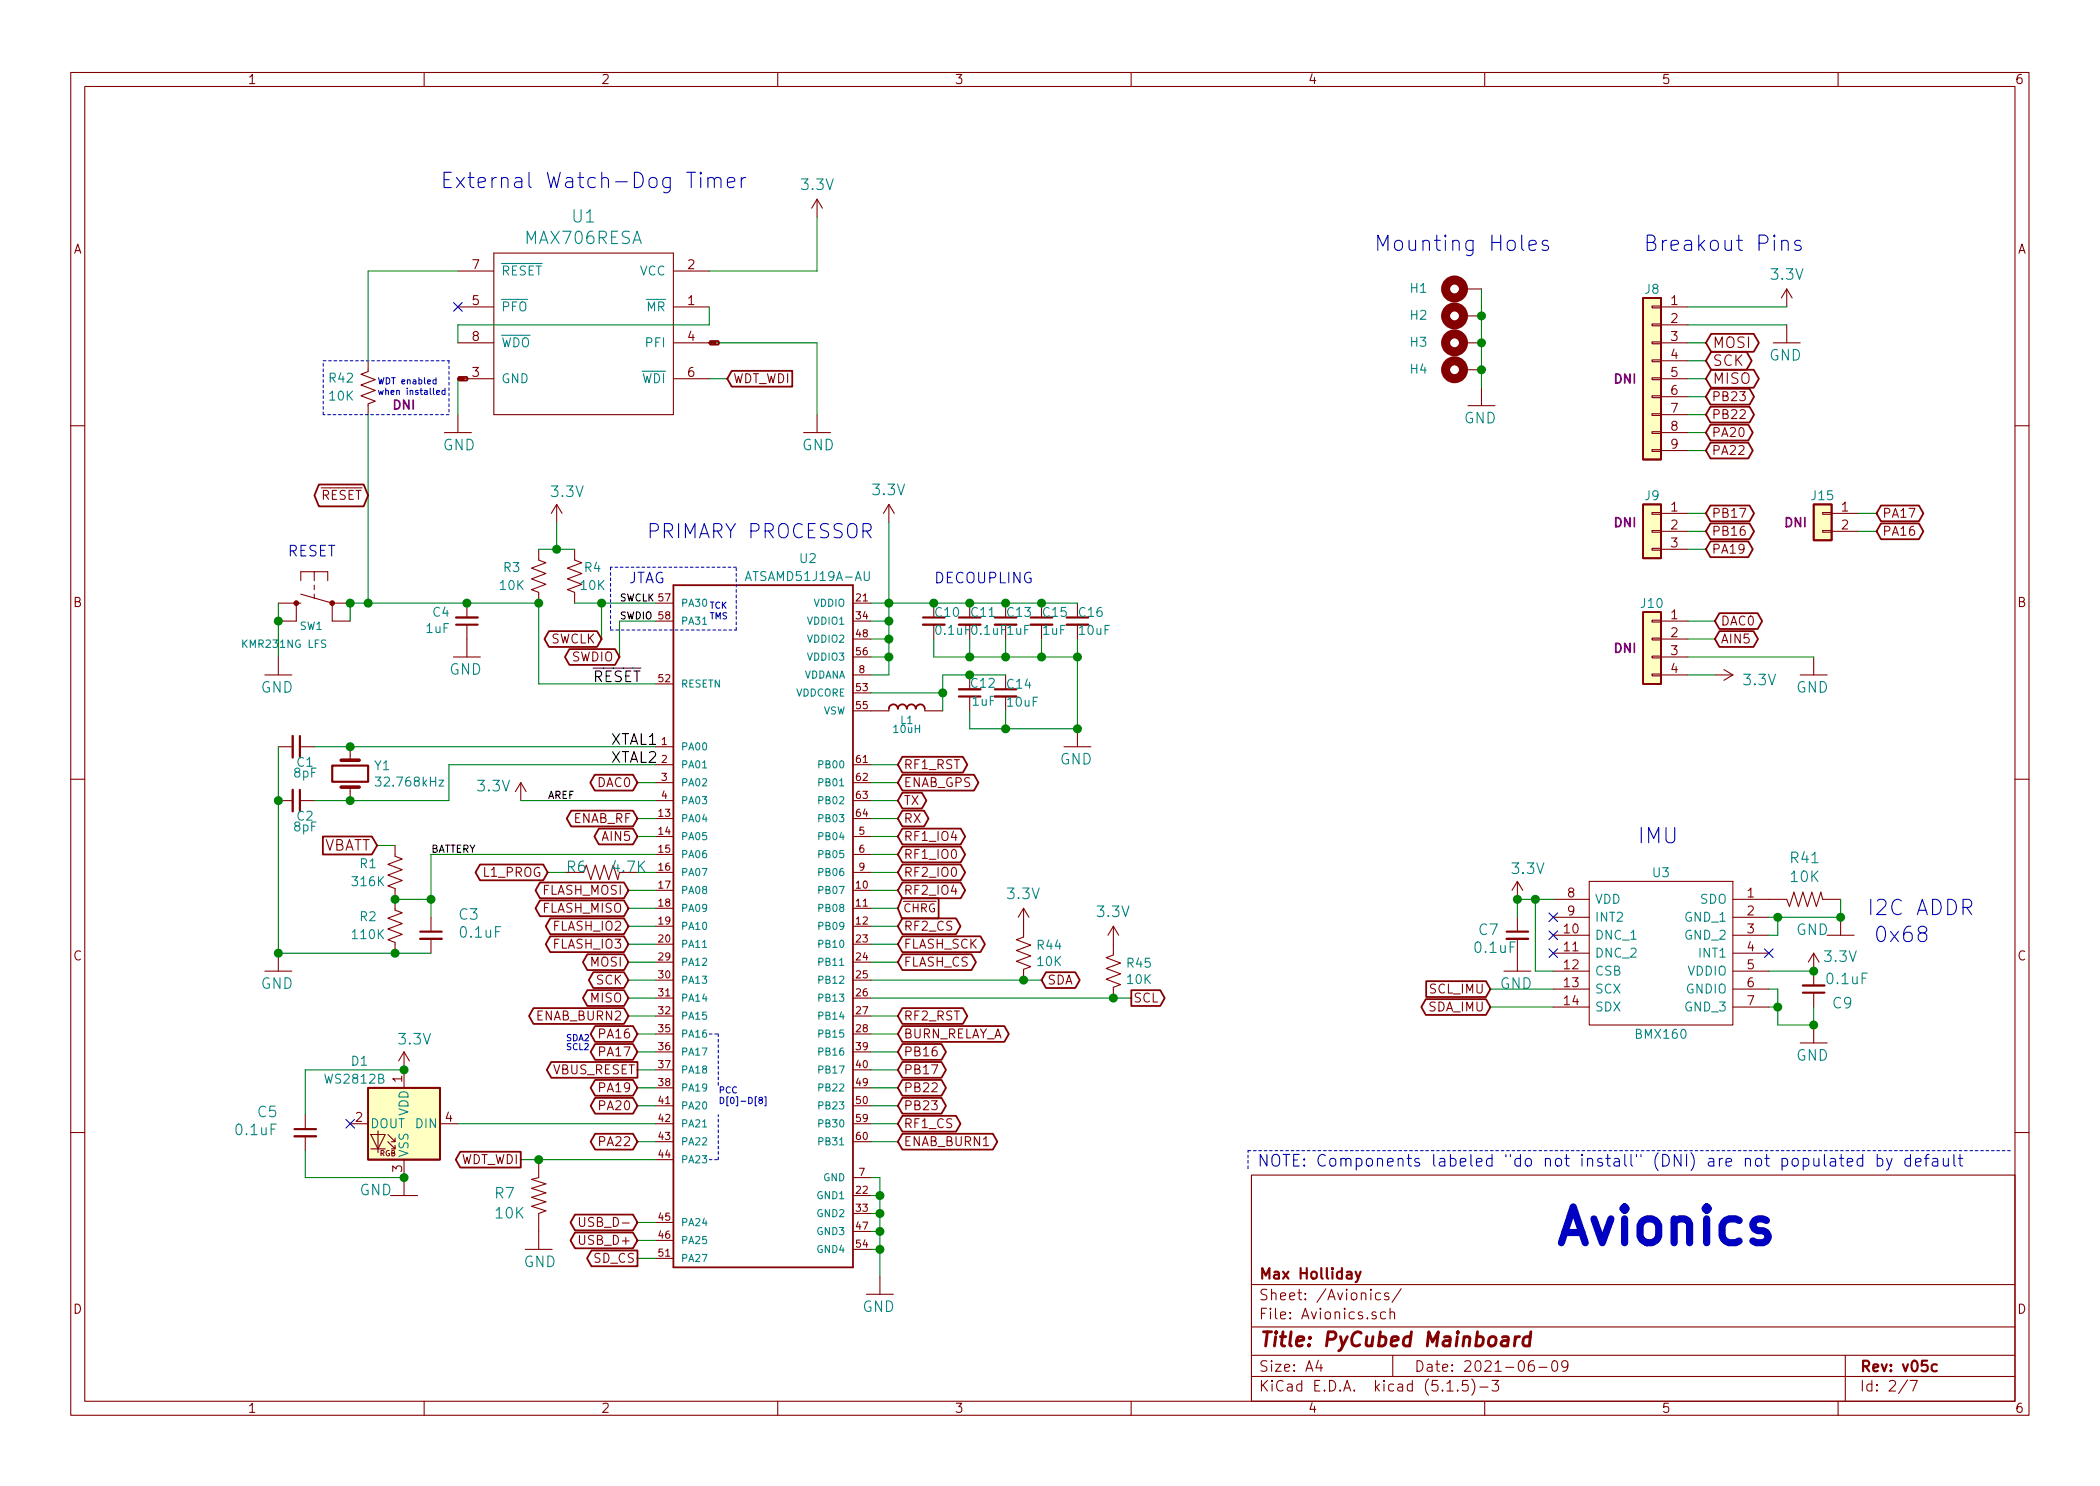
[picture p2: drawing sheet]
<svg xmlns="http://www.w3.org/2000/svg" width="297mm" height="210mm" viewBox="0 0 297 210" stroke-linecap="round" stroke-linejoin="round" font-family="sans-serif">
<defs><g id="words">
<text font-size="7.1" fill="#0000c2" x="219.7" y="176.1">Avionics</text>
<g font-size="3" fill="#0000c2">
<text x="62.2" y="26.7">External Watch-Dog Timer</text>
<text x="194.3" y="35.6">Mounting Holes</text>
<text x="232.4" y="35.6">Breakout Pins</text>
<text x="232" y="119.4">IMU</text>
<text x="265.2" y="129.5">I2C ADDR</text>
<text x="266.4" y="133.3">0x68</text>
</g>
<text font-size="2.8" fill="#0000c2" x="91.4" y="76.2">PRIMARY PROCESSOR</text>
<text font-size="2.8" fill="#840000" x="178" y="190.5">Title: PyCubed Mainboard</text>
<g font-size="2.4" fill="#008484">
<text x="74.4" y="34.5">MAX706RESA</text>
<text x="81" y="31.5">U1</text>
</g>
<text font-size="2.3" fill="#0000c2" x="177.8" y="165.1">NOTE: Components labeled &quot;do not install&quot; (DNI) are not populated by default</text>
<g font-size="2.1" fill="#008484">
<text x="113.5" y="26.9">3.3V</text>
<text x="250.6" y="39.6">3.3V</text>
<text x="250.2" y="51">GND</text>
<text x="207.1" y="59.9">GND</text>
<text x="62.6" y="63.7">GND</text>
<text x="113.4" y="63.7">GND</text>
<text x="78.1" y="70.3">3.3V</text>
<text x="123.5" y="70.1">3.3V</text>
<text x="63.6" y="95.5">GND</text>
<text x="36.9" y="98">GND</text>
<text x="246.7" y="97">3.3V</text>
<text x="254.1" y="98">GND</text>
<text x="67.7" y="112">3.3V</text>
<text x="149.9" y="108.2">GND</text>
<text x="80.2" y="123.4">R6</text>
<text x="86.7" y="123.4">4.7K</text>
<text x="214" y="123.7">3.3V</text>
<text x="253.4" y="122.1">R41</text>
<text x="253.4" y="124.8">10K</text>
<text x="65" y="130.1">C3</text>
<text x="142.6" y="127.2">3.3V</text>
<text x="155.3" y="129.8">3.3V</text>
<text x="65.2" y="132.7">0.1uF</text>
<text x="208.7" y="134.8">0.1uF</text>
<text x="209.2" y="132.3">C7</text>
<text x="254.1" y="132.3">GND</text>
<text x="258.2" y="136.1">3.3V</text>
<text x="36.9" y="139.9">GND</text>
<text x="212.1" y="139.9">GND</text>
<text x="258.5" y="139.3">0.1uF</text>
<text x="259.3" y="142.7">C9</text>
<text x="56.5" y="147.8">3.3V</text>
<text x="254.1" y="150.1">GND</text>
<text x="33.5" y="160.6">0.1uF</text>
<text x="36.5" y="158.1">C5</text>
<text x="50.9" y="169.1">GND</text>
<text x="70.1" y="169.6">R7</text>
<text x="70.2" y="172.4">10K</text>
<text x="74.1" y="179.3">GND</text>
<text x="122" y="185.6">GND</text>
</g>
<g font-size="2.1" fill="#840000">
<text x="242.2" y="49.2">MOSI</text>
<text x="242.2" y="51.8">SCK</text>
<text x="242.2" y="54.3">MISO</text>
<text x="45.5" y="120.4">VBATT</text>
<text x="178" y="184">Sheet: /Avionics/</text>
<text x="178" y="181">Max Holliday</text>
<text x="178" y="186.7">File: Avionics.sch</text>
<text x="178" y="196.9">KiCad E.D.A. kicad (5.1.5)-3</text>
<text x="178" y="194.1">Size: A4</text>
<text x="200" y="194.1">Date: 2021-06-09</text>
<text x="263" y="194.1">Rev: v05c</text>
<text x="263" y="196.9">Id: 2/7</text>
</g>
<g font-size="2.1" fill="#0000c2">
<text x="40.6" y="78.7">RESET</text>
<text x="88.9" y="82.5">JTAG</text>
<text x="132.1" y="82.5">DECOUPLING</text>
</g>
<g font-size="2.1">
<text x="83.8" y="96.5">RESET</text>
<text x="86.4" y="107.9">XTAL2</text>
<text x="86.4" y="105.4">XTAL1</text>
</g>
<g font-size="1.8" fill="#840000">
<text x="35" y="11.9">1</text>
<text x="85" y="11.9">2</text>
<text x="135" y="11.9">3</text>
<text x="185" y="11.9">4</text>
<text x="235" y="11.9">5</text>
<text x="285" y="11.9">6</text>
<text x="10.4" y="35.9">A</text>
<text x="285.4" y="35.9">A</text>
<text x="66.8" y="38.1">7</text>
<text x="97.3" y="38.1">2</text>
<text x="66.8" y="43.2">5</text>
<text x="97.3" y="43.2">1</text>
<text x="236.4" y="43.2">1</text>
<text x="236.4" y="45.7">2</text>
<text x="66.8" y="53.3">3</text>
<text x="66.8" y="48.3">8</text>
<text x="97.3" y="48.3">4</text>
<text x="97.3" y="53.3">6</text>
<text x="236.4" y="48.3">3</text>
<text x="236.4" y="50.8">4</text>
<text x="236.4" y="53.3">5</text>
<text x="103.7" y="54.2">WDT_WDI</text>
<text x="236.4" y="55.9">6</text>
<text x="236.4" y="58.4">7</text>
<text x="242.1" y="56.8">PB23</text>
<text x="242.1" y="59.3">PB22</text>
<text x="236.4" y="61">8</text>
<text x="236.4" y="63.5">9</text>
<text x="242.1" y="61.8">PA20</text>
<text x="242.1" y="64.4">PA22</text>
<text x="45.4" y="70.7">RESET</text>
<text x="236.4" y="72.4">1</text>
<text x="236.4" y="74.9">2</text>
<text x="236.4" y="77.5">3</text>
<text x="242.1" y="73.3">PB17</text>
<text x="242.1" y="75.8">PB16</text>
<text x="260.5" y="72.4">1</text>
<text x="260.5" y="74.9">2</text>
<text x="266.2" y="75.8">PA16</text>
<text x="266.2" y="73.3">PA17</text>
<text x="242.1" y="78.4">PA19</text>
<text x="10.4" y="85.9">B</text>
<text x="132.5" y="89.8">0.1uF</text>
<text x="236.4" y="87.6">1</text>
<text x="243.4" y="88.5">DAC0</text>
<text x="285.4" y="85.9">B</text>
<text x="77.8" y="91.1">SWCLK</text>
<text x="80.8" y="93.6">SWDIO</text>
<text x="236.4" y="90.2">2</text>
<text x="236.4" y="92.7">3</text>
<text x="236.4" y="95.2">4</text>
<text x="243.4" y="91.1">AIN5</text>
<text x="84.6" y="111.4">DAC0</text>
<text x="127.8" y="113.9">TX</text>
<text x="127.8" y="111.4">ENAB_GPS</text>
<text x="127.8" y="108.8">RF1_RST</text>
<text x="81" y="116.5">ENAB_RF</text>
<text x="85.3" y="119">AIN5</text>
<text x="127.8" y="116.5">RX</text>
<text x="127.8" y="119">RF1_IO4</text>
<text x="68.4" y="124.1">L1_PROG</text>
<text x="127.8" y="124.1">RF2_IO0</text>
<text x="127.8" y="121.5">RF1_IO0</text>
<text x="76.7" y="129.2">FLASH_MISO</text>
<text x="76.7" y="126.6">FLASH_MOSI</text>
<text x="78.4" y="131.7">FLASH_IO2</text>
<text x="127.8" y="126.6">RF2_IO4</text>
<text x="127.8" y="131.7">RF2_CS</text>
<text x="221.8" y="127">8</text>
<text x="221.8" y="129.5">9</text>
<text x="247.2" y="127">1</text>
<text x="247.2" y="129.5">2</text>
<text x="10.4" y="135.9">C</text>
<text x="78.4" y="134.2">FLASH_IO3</text>
<text x="83.6" y="136.8">MOSI</text>
<text x="127.8" y="136.8">FLASH_CS</text>
<text x="127.8" y="134.2">FLASH_SCK</text>
<text x="221.3" y="132.1">10</text>
<text x="221.3" y="134.6">11</text>
<text x="221.3" y="137.2">12</text>
<text x="247.2" y="132.1">3</text>
<text x="247.2" y="134.6">4</text>
<text x="247.2" y="137.2">5</text>
<text x="285.4" y="135.9">C</text>
<text x="83.6" y="141.9">MISO</text>
<text x="84.4" y="139.3">SCK</text>
<text x="148.1" y="139.3">SDA</text>
<text x="160.3" y="141.9">SCL</text>
<text x="202.1" y="143.1">SDA_IMU</text>
<text x="202.3" y="140.6">SCL_IMU</text>
<text x="221.3" y="139.7">13</text>
<text x="221.3" y="142.2">14</text>
<text x="247.2" y="139.7">6</text>
<text x="247.2" y="142.2">7</text>
<text x="76" y="144.4">ENAB_BURN2</text>
<text x="85" y="146.9">PA16</text>
<text x="85" y="149.5">PA17</text>
<text x="127.8" y="146.9">BURN_RELAY_A</text>
<text x="127.8" y="149.5">PB16</text>
<text x="127.8" y="144.4">RF2_RST</text>
<text x="56.9" y="153.1" transform="rotate(-90 56.9 153.1)">1</text>
<text x="78.1" y="152">VBUS_RESET</text>
<text x="85" y="154.6">PA19</text>
<text x="127.8" y="152">PB17</text>
<text x="127.8" y="154.6">PB22</text>
<text x="50.3" y="158.7">2</text>
<text x="63" y="158.7">4</text>
<text x="85" y="157.1">PA20</text>
<text x="127.8" y="157.1">PB23</text>
<text x="127.8" y="159.6">RF1_CS</text>
<text x="56.9" y="165.8" transform="rotate(-90 56.9 165.8)">3</text>
<text x="64.9" y="164.7">WDT_WDI</text>
<text x="85" y="162.2">PA22</text>
<text x="127.8" y="162.2">ENAB_BURN1</text>
<text x="82.8" y="173.6">USB_D-</text>
<text x="82.3" y="176.1">USB_D+</text>
<text x="84" y="178.7">SD_CS</text>
<text x="10.4" y="185.9">D</text>
<text x="285.4" y="185.9">D</text>
<text x="35" y="199.9">1</text>
<text x="85" y="199.9">2</text>
<text x="135" y="199.9">3</text>
<text x="185" y="199.9">4</text>
<text x="235" y="199.9">5</text>
<text x="285" y="199.9">6</text>
</g>
<g font-size="1.8" fill="#008484">
<text x="70.9" y="39">RESET</text>
<text x="90.5" y="39">VCC</text>
<text x="199.5" y="41.4">H1</text>
<text x="232.7" y="41.6">J8</text>
<text x="70.9" y="44.1">PFO</text>
<text x="91.5" y="44.1">MR</text>
<text x="199.5" y="45.3">H2</text>
<text x="70.9" y="49.1">WDO</text>
<text x="91.5" y="49.1">PFI</text>
<text x="199.5" y="52.9">H4</text>
<text x="199.5" y="49.1">H3</text>
<text x="46.6" y="54.1">R42</text>
<text x="46.6" y="56.7">10K</text>
<text x="70.9" y="54.2">GND</text>
<text x="90.8" y="54.2">WDI</text>
<text x="232.7" y="70.8">J9</text>
<text x="256.3" y="70.8">J15</text>
<text x="70.8" y="83.5">10K</text>
<text x="71.3" y="80.9">R3</text>
<text x="82.2" y="83.5">10K</text>
<text x="82.7" y="80.9">R4</text>
<text x="105.9" y="82.2">ATSAMD51J19A-AU</text>
<text x="113.2" y="79.7">U2</text>
<text x="60.3" y="89.6">1uF</text>
<text x="61.3" y="87.3">C4</text>
<text x="132.4" y="87.3">C10</text>
<text x="137.4" y="87.3">C11</text>
<text x="137.5" y="89.8">0.1uF</text>
<text x="142.5" y="89.8">1uF</text>
<text x="142.5" y="87.3">C13</text>
<text x="147.5" y="89.8">1uF</text>
<text x="147.6" y="87.3">C15</text>
<text x="152.7" y="87.3">C16</text>
<text x="152.7" y="89.8">10uF</text>
<text x="232.2" y="86">J10</text>
<text x="137.4" y="97.3">C12</text>
<text x="137.6" y="99.9">1uF</text>
<text x="142.5" y="97.5">C14</text>
<text x="142.6" y="100">10uF</text>
<text x="41.6" y="110">8pF</text>
<text x="42" y="108.5">C1</text>
<text x="53" y="109">Y1</text>
<text x="53.7" y="111.3">32.768kHz</text>
<text x="41.6" y="117.6">8pF</text>
<text x="42" y="116.1">C2</text>
<text x="50" y="125.4">316K</text>
<text x="51" y="122.9">R1</text>
<text x="233.8" y="124.1">U3</text>
<text x="51" y="130.3">R2</text>
<text x="225.6" y="127.9">VDD</text>
<text x="225.6" y="130.4">INT2</text>
<text x="238.5" y="130.4">GND_1</text>
<text x="240.5" y="127.9">SDO</text>
<text x="49.9" y="132.9">110K</text>
<text x="146.8" y="134.4">R44</text>
<text x="146.8" y="136.7">10K</text>
<text x="159.5" y="136.9">R45</text>
<text x="225.6" y="133">DNC_1</text>
<text x="225.6" y="135.5">DNC_2</text>
<text x="238.5" y="133">GND_2</text>
<text x="240.5" y="135.5">INT1</text>
<text x="159.5" y="139.2">10K</text>
<text x="225.6" y="138">CSB</text>
<text x="225.6" y="140.6">SCX</text>
<text x="225.6" y="143.1">SDX</text>
<text x="238.5" y="143.1">GND_3</text>
<text x="238.6" y="140.6">GNDIO</text>
<text x="238.7" y="138">VDDIO</text>
<text x="231.5" y="147">BMX160</text>
<text x="46.2" y="153.3">WS2812B</text>
<text x="49.7" y="150.8">D1</text>
<text x="52.3" y="159.6">DOUT</text>
<text x="57.8" y="157.9" transform="rotate(-90 57.8 157.9)">VDD</text>
<text x="58.9" y="159.6">DIN</text>
<text x="57.8" y="163.8" transform="rotate(-90 57.8 163.8)">VSS</text>
</g>
<g font-size="1.8" fill="#840084">
<text x="55.6" y="58">DNI</text>
<text x="228.3" y="54.3">DNI</text>
<text x="228.3" y="74.6">DNI</text>
<text x="252.5" y="74.6">DNI</text>
<text x="228.3" y="92.4">DNI</text>
</g>
<text font-size="1.6" fill="#840000" x="127.7" y="129.1">CHRG</text>
<g font-size="1.5" fill="#008484">
<text x="42.4" y="89.1">SW1</text>
<text x="34.5" y="91.7">KMR231NG LFS</text>
<text x="126.5" y="103.7">10uH</text>
<text x="127.4" y="102.4">L1</text>
</g>
<g font-size="1.4">
<text x="87.6" y="87.6">SWDIO 58</text>
<text x="87.6" y="85.1">SWCLK 57</text>
<text x="77.5" y="113">AREF</text>
<text x="61" y="120.6">BATTERY</text>
</g>
<g font-size="1.4" fill="#008484">
<text x="96.3" y="85.8">PA30</text>
<text x="96.3" y="88.4">PA31</text>
<text x="114.4" y="88.4">VDDIO1</text>
<text x="115.2" y="85.8">VDDIO</text>
<text x="114.4" y="90.9">VDDIO2</text>
<text x="114.4" y="93.5">VDDIO3</text>
<text x="96.3" y="97.3">RESETN</text>
<text x="112.5" y="98.5">VDDCORE</text>
<text x="113.6" y="96">VDDANA</text>
<text x="116.4" y="101.1">VSW</text>
<text x="96.3" y="106.2">PA00</text>
<text x="96.3" y="108.7">PA01</text>
<text x="96.3" y="111.2">PA02</text>
<text x="96.3" y="113.8">PA03</text>
<text x="116.1" y="108.7">PB00</text>
<text x="116.1" y="111.2">PB01</text>
<text x="116.1" y="113.8">PB02</text>
<text x="96.3" y="116.3">PA04</text>
<text x="96.3" y="118.9">PA05</text>
<text x="116.1" y="118.9">PB04</text>
<text x="116.1" y="116.3">PB03</text>
<text x="96.3" y="121.4">PA06</text>
<text x="96.3" y="123.9">PA07</text>
<text x="116.1" y="121.4">PB05</text>
<text x="116.1" y="123.9">PB06</text>
<text x="96.3" y="126.5">PA08</text>
<text x="96.3" y="129">PA09</text>
<text x="96.3" y="131.6">PA10</text>
<text x="116.1" y="126.5">PB07</text>
<text x="116.1" y="129">PB08</text>
<text x="116.1" y="131.6">PB09</text>
<text x="96.3" y="134.1">PA11</text>
<text x="96.3" y="136.6">PA12</text>
<text x="116.1" y="134.1">PB10</text>
<text x="116.1" y="136.6">PB11</text>
<text x="96.3" y="139.2">PA13</text>
<text x="96.3" y="141.7">PA14</text>
<text x="116.1" y="139.2">PB12</text>
<text x="116.1" y="141.7">PB13</text>
<text x="96.3" y="144.3">PA15</text>
<text x="96.3" y="146.8">PA16</text>
<text x="96.3" y="149.3">PA17</text>
<text x="116.1" y="144.3">PB14</text>
<text x="116.1" y="146.8">PB15</text>
<text x="116.1" y="149.3">PB16</text>
<text x="96.3" y="151.9">PA18</text>
<text x="96.3" y="154.4">PA19</text>
<text x="116.1" y="151.9">PB17</text>
<text x="116.1" y="154.4">PB22</text>
<text x="96.3" y="157">PA20</text>
<text x="96.3" y="159.5">PA21</text>
<text x="116.1" y="157">PB23</text>
<text x="116.1" y="159.5">PB30</text>
<text x="96.3" y="162">PA22</text>
<text x="96.3" y="164.6">PA23</text>
<text x="116.1" y="162">PB31</text>
<text x="116.5" y="167.1">GND</text>
<text x="96.3" y="173.5">PA24</text>
<text x="115.7" y="169.7">GND1</text>
<text x="115.7" y="172.2">GND2</text>
<text x="96.3" y="176">PA25</text>
<text x="96.3" y="178.6">PA27</text>
<text x="115.7" y="174.7">GND3</text>
<text x="115.7" y="177.3">GND4</text>
</g>
<g font-size="1.4" fill="#840000">
<text x="121.1" y="85.1">21</text>
<text x="121.1" y="87.6">34</text>
<text x="121.1" y="90.2">48</text>
<text x="121.1" y="92.7">56</text>
<text x="121.5" y="95.2">8</text>
<text x="93.2" y="96.5">52</text>
<text x="121.1" y="97.8">53</text>
<text x="121.1" y="100.3">55</text>
<text x="93.6" y="105.4">1</text>
<text x="93.6" y="107.9">2</text>
<text x="121.1" y="107.9">61</text>
<text x="93.6" y="110.5">3</text>
<text x="93.6" y="113">4</text>
<text x="121.1" y="110.5">62</text>
<text x="121.1" y="113">63</text>
<text x="93.2" y="115.6">13</text>
<text x="93.2" y="118.1">14</text>
<text x="121.1" y="115.6">64</text>
<text x="121.5" y="118.1">5</text>
<text x="93.2" y="120.6">15</text>
<text x="93.2" y="123.2">16</text>
<text x="93.2" y="125.7">17</text>
<text x="121.1" y="125.7">10</text>
<text x="121.5" y="120.6">6</text>
<text x="121.5" y="123.2">9</text>
<text x="93.2" y="128.3">18</text>
<text x="93.2" y="130.8">19</text>
<text x="121.1" y="128.3">11</text>
<text x="121.1" y="130.8">12</text>
<text x="93.2" y="133.3">20</text>
<text x="93.2" y="135.9">29</text>
<text x="121.1" y="133.3">23</text>
<text x="121.1" y="135.9">24</text>
<text x="93.2" y="138.4">30</text>
<text x="93.2" y="141">31</text>
<text x="93.2" y="143.5">32</text>
<text x="121.1" y="138.4">25</text>
<text x="121.1" y="141">26</text>
<text x="121.1" y="143.5">27</text>
<text x="93.2" y="146">35</text>
<text x="93.2" y="148.6">36</text>
<text x="121.1" y="146">28</text>
<text x="121.1" y="148.6">39</text>
<text x="93.2" y="151.1">37</text>
<text x="93.2" y="153.7">38</text>
<text x="121.1" y="151.1">40</text>
<text x="121.1" y="153.7">49</text>
<text x="93.2" y="156.2">41</text>
<text x="93.2" y="158.7">42</text>
<text x="93.2" y="161.3">43</text>
<text x="121.1" y="156.2">50</text>
<text x="121.1" y="158.7">59</text>
<text x="121.1" y="161.3">60</text>
<text x="93.2" y="163.8">44</text>
<text x="121.5" y="166.4">7</text>
<text x="93.2" y="172.7">45</text>
<text x="121.1" y="168.9">22</text>
<text x="121.1" y="171.4">33</text>
<text x="121.1" y="174">47</text>
<text x="93.2" y="175.3">46</text>
<text x="93.2" y="177.8">51</text>
<text x="121.1" y="176.5">54</text>
</g>
<g font-size="1.2" fill="#0000c2">
<text x="53.3" y="54.4">WDT enabled</text>
<text x="53.3" y="55.9">when installed</text>
<text x="100.3" y="86.1">TCK</text>
<text x="100.3" y="87.6">TMS</text>
<text x="80" y="147.3">SDA2</text>
<text x="80" y="148.6">SCL2</text>
<text x="101.6" y="154.7">PCC</text>
<text x="101.6" y="156.2">D[0]-D[8]</text>
</g>
<text font-size="1.1" fill="#840000" x="53.7" y="163.6">RGB</text>
<g font-size=".4" fill="#840000">
<text x="64.9" y="53.7">GND</text>
<text x="100.5" y="48.6">GND</text>
</g>
</g></defs>
<g fill="none" stroke="#840000" stroke-width=".15">
<path d="M10 10.3h277v189.9h-277zM12 12.2h273v186.1h-273zM60 10.3v1.9M110 10.3v1.9M160 10.3v1.9M210 10.3v1.9M260 10.3v1.9M64.8 38.3h5M69.8 35.8h25.4v22.9h-25.4zM95.2 38.3h5.1M115.6 28.2v2.5M115.6 28.2l.7 1.3"/>
<path d="M115.6 28.2l-.8 1.3M52.1 51v1.6l-1 .4 2 .7-2 .8 2 .7-2 .8 2 .8-1 .3v1.6M64.8 48.5h5M64.8 43.4h5M64.8 53.6h5M64.8 58.7v2.5M95.2 48.5h5.1M95.2 43.4h5.1M95.2 53.6h5.1M115.6 58.7v2.5M207 52.3h2.5M207 48.5h2.5"/>
<path d="M207 44.7h2.5M207 40.9h2.5M207.6 57.4h3.9M209.5 54.9v2.5M233.7 58.5h1.2v.3h-1.2zM233.7 56h1.2v.3h-1.2zM233.7 50.9h1.2v.3h-1.2zM233.7 48.4h1.2v.2h-1.2zM233.7 45.8h1.2v.3h-1.2zM233.7 43.3h1.2v.3h-1.2zM233.7 53.5h1.2v.2h-1.2zM234.9 48.5h3.9"/>
<path d="M234.9 43.4h3.9M234.9 46h3.9M234.9 51h3.9M234.9 53.6h3.9M234.9 56.1h3.9M234.9 58.7h3.9M250.8 48.5h3.8M252.7 40.9v2.5M252.7 46v2.5M252.7 40.9l.8 1.3M252.7 40.9l-.7 1.3M10 60.2h2"/>
<path d="M62.9 61.2h3.8M76.2 77.7v1.5l1 .4-2 .8 2 .7-2 .8 2 .8-2 .7 1 .4v1.5M78.7 71.4l-.7 1.2M78.7 71.4l.8 1.2M78.7 71.4v2.5M81.3 77.7v1.5l1 .4-2 .8 2 .7-2 .8 2 .8-2 .7 1 .4v1.5M113.7 61.2h3.8M125.7 71.4v2.5M125.7 71.4l-.7 1.2M125.7 71.4l.8 1.2M233.7 61.1h1.2v.2h-1.2zM233.7 63.6h1.2v.3h-1.2z"/>
<path d="M233.7 77.6h1.2v.2h-1.2zM233.7 72.5h1.2v.3h-1.2zM233.7 75.1h1.2v.2h-1.2zM234.9 61.2h3.9M234.9 63.7h3.9M234.9 72.6h3.9M234.9 75.2h3.9M234.9 77.7h3.9M257.8 75.1h1.3v.2h-1.3zM257.8 72.5h1.3v.3h-1.3zM259.1 72.6h3.8M259.1 75.2h3.8"/>
<path d="M285 60.2h2M37.5 95.5h3.8M39.4 85.3h3.1M39.4 93v2.5M41.9 85.3v2.6h-2.5M42.5 84.1l4.5 1.2M42.5 82.2v-1.3h3.9v1.3M44.4 80.9v1.3M44.4 82.8v.6M44.4 84.1v.6M47 85.3h2.5M47 85.3v2.6h2.5"/>
<path d="M64.1 93h3.8M66 85.3v2.1M66 88.4v4.6M92.7 85.3h2.5M92.7 87.9h2.5M92.7 96.8h2.5M120.6 95.5h2.6M120.6 85.3h2.6M120.6 87.9h2.6M120.6 90.4h2.6M120.6 98h2.6M120.6 93h2.6"/>
<path d="M132.1 85.3v2.1M137.2 85.3v2.1M137.2 98.5v2.1M142.2 85.3v2.1M142.2 95.5v2M147.3 85.3v2.1M152.4 85.3v2.1M233.7 95.4h1.2v.2h-1.2zM233.7 92.8h1.2v.3h-1.2zM233.7 87.8h1.2v.2h-1.2zM233.7 90.3h1.2v.2h-1.2zM234.9 95.5h3.9"/>
<path d="M234.9 87.9h3.9M234.9 90.4h3.9M234.9 93h3.9M242.6 95.5h2.5M243.8 94.7l1.3 .8M245.1 95.5l-1.3 .8M254.6 95.5h3.8M256.5 93v2.5M10 110.3h2M39.4 105.7h2M39.4 113.3h2M42.4 105.7h2"/>
<path d="M42.4 113.3h2M49.5 105.7v1.9M49.5 111.4v1.9M55.9 119.6v1.6l1 .3-2 .8 2 .8-2 .7 2 .8-2 .7 1 .4v3.1l1 .4-2 .7 2 .8-2 .7 2 .8-2 .8 1 .3v1.6M73.7 110.7l-.8 1.3M73.7 110.7l.7 1.3M73.7 110.7v2.6M92.7 105.7h2.5M92.7 115.8h2.5M92.7 118.4h2.5M92.7 108.2h2.5M92.7 110.7h2.5"/>
<path d="M92.7 113.3h2.5M120.6 115.8h2.6M120.6 118.4h2.6M120.6 108.2h2.6M120.6 110.7h2.6M120.6 113.3h2.6M125.7 100.3v.3h-5.1M130.8 100.3v.3h2.5M150.5 105.7h3.8M152.4 103.1v2.6M285 110.3h2M37.5 137.4h3.8"/>
<path d="M39.4 134.9v2.5M61 129.8v2M61 132.8v2.1M82.9 122.4l.7 2.1 .6-2.1 .6 2.1 .7-2.1 .6 2.1 .6-2.1 .7 2.1 .2-1.1M92.7 126h2.5M92.7 128.5h2.5M92.7 131.1h2.5M92.7 120.9h2.5M92.7 123.4h2.5M92.7 133.6h2.5M92.7 136.1h2.5M92.7 138.7h2.5"/>
<path d="M120.6 126h2.6M120.6 128.5h2.6M120.6 131.1h2.6M120.6 120.9h2.6M120.6 123.4h2.6M120.6 133.6h2.6M120.6 136.1h2.6M120.6 138.7h2.6M144.8 128.5v4.1l-1 .4 2 .7-2 .8 2 .7-2 .8 2 .8-1 .4v1.5M144.8 128.5l-.8 1.3M144.8 128.5l.7 1.3M157.5 131.1v4l-1 .4 2 .8-2 .7 2 .8-2 .8 2 .7-1 .4v1.5"/>
<path d="M157.5 131.1l-.8 1.2M157.5 131.1l.7 1.2M212.7 137.4h3.8M214.6 124.7l-.7 1.3M214.6 124.7l.8 1.3M214.6 124.7v2.5M214.6 129.8v2M214.6 134.9v2.5M219.7 127.2h5.1M219.7 132.3h5.1M219.7 134.9h5.1M219.7 137.4h5.1"/>
<path d="M219.7 139.9h5.1M219.7 129.8h5.1M224.8 124.7h20.3v20.3h-20.3zM245.1 127.2h7.6l.4 1.1 .6-2.1 .7 2.1 .6-2.1 .7 2.1 .6-2.1 .6 2.1 .7-2.1 .2 1h2.5M245.1 132.3h5.1M245.1 134.9h5.1M245.1 137.4h5.1M245.1 139.9h5.1M245.1 129.8h5.1M256.5 134.9v4.5M256.5 134.9l-.7 1.2M256.5 134.9l.8 1.2"/>
<path d="M258.4 132.3h3.9M260.3 129.8v2.5M43.2 157.7v2.1M49.5 159h2.6M57.1 148.8l-.7 1.3M57.1 148.8l.8 1.3M57.1 148.8v5.1M62.2 159h2.6M92.7 159h2.5M92.7 141.2h2.5M92.7 143.8h2.5M92.7 146.3h2.5"/>
<path d="M92.7 148.8h2.5M92.7 151.4h2.5M92.7 153.9h2.5M92.7 156.5h2.5M120.6 159h2.6M120.6 141.2h2.6M120.6 143.8h2.6M120.6 146.3h2.6M120.6 148.8h2.6M120.6 151.4h2.6M120.6 153.9h2.6M120.6 156.5h2.6"/>
<path d="M219.7 142.5h5.1M245.1 142.5h5.1M254.6 147.6h3.8M256.5 140.5v2M256.5 145v2.6M10 160.2h2M43.2 160.8v2M52.5 160.5h2l-1 2.1zM52.5 162.6h2M53.5 160v3.1M54.9 161.5l1 1.1v-.6M54.9 160.5l1 1v-.5"/>
<path d="M55.2 169.2h3.9M55.4 161.5h.5M57.1 164.1v5.1M74.3 176.8h3.8M76.2 164.1v2.5l-1 .3 2 .6-2 .6 2 .7-2 .6 2 .6-2 .7 2 .6-1 .4v5.1M82 172.3v1l.2 .2h.4l.1-.2v-1M92.7 161.5h2.5M92.7 164.1h2.5M92.7 173h2.5M92.7 175.5h2.5M92.7 178h2.5M120.6 161.5h2.6"/>
<path d="M120.6 169.2h2.6M120.6 171.7h2.6M120.6 174.2h2.6M120.6 176.8h2.6M120.6 166.6h2.6M177 166.3h108v32h-108zM285 160.2h2M60 198.3v1.9M110 198.3v1.9M122.6 183.1h3.8M124.5 180.6v2.5M160 198.3v1.9"/>
<path d="M177 194.8h108M177 191.8h108M177 187.8h108M177 181.8h108M186.5 192.5l-.4 1h1M186.8 193v1M195.3 183a.53 .53 0 0 0-.7 .1v.7a.53 .53 0 0 0 .7 0M196 185.7a.53 .53 0 0 0-.7 0v.8a.53 .53 0 0 0 .7 0M196.4 183a.37 .37 0 0 0-.6 .1v.1a.54 .54 0 0 0 .6 .3v.3l-.1 .1-.5-.1M196.6 185.7a.38 .38 0 0 1 .7 .1v.8M196.6 185.1v1.5M197 191.8v3"/>
<path d="M198.2 182.3l-1.3 2M204.7 196.8h.8M206.2 196.7v.1l-.1-.1h.1v.1M207.6 195.3h-.7l-.1 .7h.1a.62 .62 0 0 1 .7 0v.7l-.2 .1h-.4l-.2-.1M208.2 195.1a1.71 1.71 0 0 1 0 2.3M209.3 196.3h1.2M210 198.3v1.9M211 195.3h1l-.5 .6 .4 .1 .1 .2-.1 .5-.2 .1h-.4l-.3-.1M216.9 192.5a.62 .62 0 0 0-.7 .7v.5a.48 .48 0 0 0 .8 .2 .61 .61 0 0 0-.1-.7 .51 .51 0 0 0-.7 .2M217.7 193.5h1.1M219.6 192.7a.37 .37 0 0 1 .4-.2 .37 .37 0 0 1 .3 .3v.3a.72 .72 0 0 1-.3 .9l-.4-.1a1.41 1.41 0 0 1 0-1.2zM221.8 193.2l-.3 .3h-.3l-.2-.2-.1-.5 .3-.3a.47 .47 0 0 1 .6 .3 1.01 1.01 0 0 1-.5 1.2h-.2"/>
<path d="M260 198.3v1.9M261 191.8v6.5M269.8 195.2l-1.2 2M270.2 195.3h1l-.6 1.5"/>
</g>
<g fill="none" stroke="#840000" stroke-width=".3">
<path d="M64.5 88.4h3.1M130.6 87.4h3M135.6 87.4h3.1M135.6 98.5h3.1M140.7 87.4h3.1M140.7 97.5h3.1M145.8 87.4h3M150.9 87.4h3M42.4 104.1v3.1M42.4 111.8v3M47 108.3h5.1v2.3h-5.1zM59.4 131.8h3.1"/>
<path d="M213.1 131.8h3.1M41.7 159.8h3M255 140.5h3.1M191.7 179.9l.4 1M192.5 179.9l-.5 1.4-.3 .1M274 193.1a.48 .48 0 0 0-.8 .2v.4a.48 .48 0 0 0 .8 .2"/>
</g>
<path d="M214.4 189.1l-.2 1.3M214.9 189.1a.5 .5 0 0 0-.6 .4M216.5 189.2a.68 .68 0 0 0-1 .3l-.1 .6 .1 .2 .2 .1 .6-.1M216.5 188.4l-.2 2" fill="none" stroke="#840000" stroke-width=".41"/>
<g fill="#ffffc2" stroke="#ffffc2" stroke-width=".14">
<path d="M52.1 153.9h10.1v10.2h-10.1z"/>
<path d="M232.4 42.2h2.5v22.8h-2.5z"/>
<path d="M232.4 71.4h2.5v7.6h-2.5z"/>
<path d="M256.5 71.4h2.6v5h-2.6z"/>
<path d="M232.4 86.6h2.5v10.2h-2.5z"/>
</g>
<g fill="none" stroke="#840000" stroke-width=".25">
<path d="M64.9 53.3h1.1l.2 .3-.2 .2h-1.1l-.1-.2zM100.5 48.3h1.1l.1 .2-.1 .3h-1.1l-.2-.3zM103.5 52.5h8.6v2.2h-8.6l-.6-1.1zM232.4 42.2h2.5v22.8h-2.5zM241.9 55h5.6l.6 1.1-.6 1.1h-5.6l-.6-1.1zM241.9 57.6h5.6l.6 1.1-.6 1.1h-5.6l-.6-1.1zM242 47.2h6.1l.7 1.3-.7 1.3h-6.1l-.7-1.3zM242 49.8h5l.8 1.2-.8 1.3h-5l-.7-1.3zM242 52.3h6.1l.7 1.3-.7 1.3h-6.1l-.7-1.3zM45.1 68.5h6.3l.7 1.6-.7 1.5h-6.3l-.6-1.5zM232.4 71.4h2.5v7.6h-2.5zM241.9 60.1h5.4l.6 1.1-.6 1.1h-5.4l-.6-1.1z"/>
<path d="M241.9 62.6h5.4l.6 1.1-.6 1.2h-5.4l-.6-1.2zM241.9 71.5h5.6l.6 1.1-.6 1.2h-5.6l-.6-1.2zM241.9 74.1h5.6l.6 1.1-.6 1.1h-5.6l-.6-1.1zM241.9 76.6h5.4l.6 1.1-.6 1.1h-5.4l-.6-1.1zM256.5 71.4h2.6v5h-2.6zM266.1 74.1h5.3l.7 1.1-.7 1.1h-5.3l-.7-1.1zM266.1 71.5h5.3l.7 1.1-.7 1.2h-5.3l-.7-1.2zM77.6 89.3h6.9l.6 1.1-.6 1.1h-6.9l-.6-1.1zM80.5 91.8h6.5l.6 1.2-.6 1.1h-6.5l-.6-1.1zM95.2 82.8h25.4v96.5h-25.4zM232.4 86.6h2.5v10.2h-2.5zM243.2 89.3h4.8l.7 1.1-.7 1.1h-4.8l-.6-1.1z"/>
<path d="M243.2 86.8h5.4l.7 1.1-.7 1.1h-5.4l-.6-1.1zM45.7 118.4h6.9l.7 1.2-.7 1.3h-6.9zM80.8 114.7h8.7l.7 1.1-.7 1.1h-8.7l-.6-1.1zM84.1 109.6h5.4l.7 1.1-.7 1.2h-5.4l-.6-1.2zM84.7 117.2h4.8l.7 1.2-.7 1.1h-4.8l-.6-1.1zM125.7 100.3a.64 .64 0 0 1 .7-.6 .64 .64 0 0 1 .6 .6 .64 .64 0 0 1 .6-.6 .64 .64 0 0 1 .7 .6 .64 .64 0 0 1 .6-.6 .64 .64 0 0 1 .6 .6 .64 .64 0 0 1 .7-.6 .64 .64 0 0 1 .6 .6M127.6 112.2h2.8l.6 1.1-.6 1.1h-2.8l-.6-1.1zM127.6 114.7h3.1l.6 1.1-.6 1.1h-3.1l-.6-1.1zM127.6 109.6h10.2l.6 1.1-.6 1.2h-10.2l-.6-1.2zM127.6 117.2h8.3l.6 1.2-.6 1.1h-8.3l-.6-1.1zM127.6 107.1h8.6l.6 1.1-.6 1.1h-8.6l-.6-1.1zM127.6 119.8h8.3l.6 1.1-.6 1.1h-8.3l-.6-1.1z"/>
<path d="M67.9 122.3h8.9l.7 1.1-.7 1.2h-8.9l-.6-1.2zM76.4 127.4h11.9l.6 1.1-.6 1.1h-11.9l-.7-1.1zM76.4 124.9h11.9l.6 1.1-.6 1.1h-11.9l-.7-1.1zM77.8 132.5h10.5l.6 1.1-.6 1.1h-10.5l-.6-1.1zM77.8 129.9h10.5l.6 1.2-.6 1.1h-10.5l-.6-1.1zM83.1 135h5.2l.6 1.1-.6 1.2h-5.2l-.7-1.2zM83.9 137.6h4.4l.6 1.1-.6 1.1h-4.4l-.6-1.1zM127.6 127.1h5.2v2.8h-5.2l-.6-1.4zM127.6 135h9.8l.6 1.1-.6 1.2h-9.8l-.6-1.2zM127.6 132.5h11.1l.6 1.1-.6 1.1h-11.1l-.6-1.1zM127.6 122.3h8.3l.6 1.1-.6 1.2h-8.3l-.6-1.2zM127.6 124.9h8.3l.6 1.1-.6 1.1h-8.3l-.6-1.1z"/>
<path d="M127.6 129.9h7.6l.7 1.2-.7 1.1h-7.6l-.6-1.1zM148 137.6h4.1l.6 1.1-.6 1.1h-4.1l-.7-1.1zM201.7 138.8h8.5l.6 1.1-.6 1.2h-8.5zM52.1 153.9h10.1v10.2h-10.1zM75.5 142.6h12.8l.6 1.2-.6 1.1h-12.8l-.7-1.1zM78 150.3h12.2v2.2h-12.2l-.7-1.1zM83.1 140.1h5.2l.6 1.1-.6 1.1h-5.2l-.7-1.1zM84.2 155.3h5.3l.7 1.2-.7 1.1h-5.3l-.7-1.1zM84.2 152.8h5.3l.7 1.1-.7 1.1h-5.3l-.7-1.1zM84.2 145.2h5.3l.7 1.1-.7 1.1h-5.3l-.7-1.1zM84.2 147.7h5.3l.7 1.1-.7 1.2h-5.3l-.7-1.2zM127.6 145.2h14.5l.6 1.1-.6 1.1h-14.5l-.6-1.1z"/>
<path d="M127.6 147.7h5.6l.6 1.1-.6 1.2h-5.6l-.6-1.2zM127.6 150.3h5.6l.6 1.1-.6 1.1h-5.6l-.6-1.1zM127.6 152.8h5.6l.6 1.1-.6 1.1h-5.6l-.6-1.1zM127.6 155.3h5.6l.6 1.2-.6 1.1h-5.6l-.6-1.1zM127.6 157.9h7.6l.7 1.1-.7 1.1h-7.6l-.6-1.1zM127.6 142.6h8.6l.6 1.2-.6 1.1h-8.6l-.6-1.1zM160 140.1h4.1l.6 1.1-.6 1.1h-4.1zM201.7 141.4h8.5l.6 1.1-.6 1.1h-8.5l-.7-1.1zM65.1 163h8.6v2.2h-8.6l-.6-1.1zM81.3 174.4h8.2l.7 1.1-.7 1.1h-8.2l-.6-1.1zM81.3 171.9h8.2l.7 1.1-.7 1.1h-8.2l-.6-1.1zM83.7 176.9h6.5v2.3h-6.5l-.7-1.2z"/>
<path d="M84.2 160.4h5.3l.7 1.1-.7 1.2h-5.3l-.7-1.2zM127.6 160.4h12.8l.7 1.1-.7 1.2h-12.8l-.6-1.2z"/>
</g>
<g fill="none" stroke="#840000" stroke-width="1.3">
<circle cx="205.7" cy="48.5" r="1.27"/>
<circle cx="205.7" cy="52.3" r="1.27"/>
<circle cx="205.7" cy="44.7" r="1.27"/>
<circle cx="205.7" cy="40.9" r="1.27"/>
</g>
<g fill="none" stroke="#840000" stroke-width=".33">
<path d="M64.5 87.4h3.1M130.6 88.4h3M135.6 88.4h3.1M135.6 97.5h3.1M140.7 88.4h3.1M140.7 98.5h3.1M145.8 88.4h3M150.9 88.4h3M41.4 104.1v3.1M41.4 111.8v3M59.4 132.8h3.1M213.1 132.8h3.1"/>
<path d="M255 139.4h3.1M41.7 160.8h3"/>
</g>
<path d="M99.4 88.3h.5M122.3 80.9v1l.2 .2h.2l.3-.2v-1M53.1 110h.8l-.5 .4 .4 .2v.5l-.2 .1h-.3l-.2-.1M62.1 110.4h.7l-.7 .8h.7M99.4 108.7h.5M99.4 134.1h.5M99.4 159.5h.5" fill="none" stroke="#008484" stroke-width=".15"/>
<g fill="#840000" stroke="#840000" stroke-width=".14">
<circle cx="47" cy="85.3" r=".33"/>
<circle cx="41.9" cy="85.3" r=".33"/>
</g>
<path d="M48.3 107.6h2.5M48.3 111.4h2.5" fill="none" stroke="#840000" stroke-width=".51"/>
<g fill="none" stroke="#0000c2" stroke-width=".15" stroke-dasharray=".4 .4">
<path d="M45.7 51h17.8M45.7 58.7v-7.7M63.5 58.7h-17.8M63.5 51v7.7M86.4 89.1h17.7M86.4 80.3v8.8M104.1 80.3h-17.7M104.1 89.1v-8.8M100.3 146.3h1.3M101.6 146.3v7.6M100.3 164.1h1.3M101.6 164.1v-6.4"/>
<path d="M176.5 162.8h108M176.5 165.3v-2.5"/>
</g>
<g fill="none" stroke="#008400" stroke-width=".15">
<path d="M64.8 38.3h-12.7v12.7M115.6 30.7v7.6h-15.3M52.1 58.7v26.6M64.8 53.6v5.1M100.3 53.6h2.6M100.3 48.5h15.3v10.2M100.3 43.4v2.6h-35.5v2.5M209.5 40.9v14M238.8 53.6h2.5M238.8 48.5h2.5M238.8 51h2.5M238.8 43.4h13.9"/>
<path d="M238.8 46h13.9M238.8 58.7h2.5M238.8 56.1h2.5M76.2 77.7h5.1M78.7 73.9v3.8M125.7 73.9v21.6h-2.5M238.8 61.2h2.5M238.8 63.7h2.5M238.8 77.7h2.5M238.8 75.2h2.5M238.8 72.6h2.5M262.9 75.2h2.5"/>
<path d="M262.9 72.6h2.5M39.4 85.3v7.7M49.5 87.9v-2.6h26.7v11.5h16.5M81.3 85.3h11.4M85.1 85.3v5.1M92.7 87.9h-5.1v5.1M123.2 85.3h29.2M123.2 87.9h2.5M123.2 93h2.5M123.2 90.4h2.5M123.2 98h10.1M132.1 90.4v2.6h20.3"/>
<path d="M137.2 90.4v2.6M142.2 95.5h-8.9v5.1M142.2 90.4v2.6M147.3 90.4v2.6M152.4 90.4v12.7h-15.2v-2.5M238.8 87.9h3.8M238.8 93h17.7M238.8 95.5h3.8M238.8 90.4h3.8M39.4 105.7v29.2h21.6M44.4 105.7h48.3M53.3 119.6h2.6"/>
<path d="M73.7 113.3h19M90.2 110.7h2.5M90.2 118.4h2.5M90.2 115.8h2.5M92.7 108.2h-29.2v5.1h-19.1M123.2 110.7h3.8M123.2 113.3h3.8M123.2 108.2h3.8M123.2 118.4h3.8M123.2 115.8h3.8M142.2 100.6v2.5M55.9 127.2h5.1"/>
<path d="M77.5 123.4h2.5M88.9 138.7h3.8M88.9 128.5h3.8M88.9 136.1h3.8M88.9 133.6h3.8M88.9 126h3.8M88.9 131.1h3.8M90.2 123.4h2.5M92.7 120.9h-31.7v8.9M123.2 138.7h24.1M123.2 120.9h3.8M123.2 128.5h3.8"/>
<path d="M123.2 136.1h3.8M123.2 133.6h3.8M123.2 126h3.8M123.2 131.1h3.8M123.2 123.4h3.8M210.8 139.9h8.9M217.2 127.2v10.2h2.5M219.7 127.2h-5.1v2.6M250.2 139.9h1.3v5.1h5v-2.5M250.2 137.4h6.3M251.5 129.8v2.5h-1.3M260.3 127.2v2.6h-10.1"/>
<path d="M57.1 151.4h-13.9v6.3M64.8 159h27.9M88.9 141.2h3.8M88.9 143.8h3.8M90.2 153.9h2.5M90.2 156.5h2.5M90.2 151.4h2.5M90.2 148.8h2.5M90.2 146.3h2.5M123.2 153.9h3.8M123.2 141.2h36.8M123.2 156.5h3.8"/>
<path d="M123.2 151.4h3.8M123.2 148.8h3.8M123.2 159h3.8M123.2 146.3h3.8M123.2 143.8h3.8M210.8 142.5h8.9M250.2 142.5h1.3M43.2 162.8v3.8h13.9M73.7 164.1h19M90.2 161.5h2.5M90.2 178h2.5M90.2 175.5h2.5"/>
<path d="M90.2 173h2.5M123.2 161.5h3.8M123.2 166.6h1.3v14M123.2 169.2h1.3M123.2 171.7h1.3M123.2 174.2h1.3M123.2 176.8h1.3"/>
</g>
<g fill="none" stroke="#0000c2" stroke-width=".15">
<path d="M99.1 24.4l-.1 .1 .1 .1 .1-.1-.1-.1v.2M99.1 25.1v1.4M100.1 25.3a.53 .53 0 0 1 .9 .1v1.1M100.1 25.1v1.4M101 25.4a.53 .53 0 0 1 .9-.2l.1 .2v1.1M102.9 25.8l1-.2-.1-.4-.6-.1-.2 .1-.1 .2v.8l.1 .2 .2 .1 .6-.1M104.9 25.1v1.4M105.5 25.1a.55 .55 0 0 0-.6 .4M216.3 34.7l1-.2-.1-.4-.6-.1-.2 .1-.1 .2v.8l.1 .2 .2 .1 .6-.1M218.9 34.1l-.5-.1-.2 .1-.1 .2 .1 .3 .7 .2 .1 .2-.1 .3-.2 .1-.6-.1M252 34.2a.53 .53 0 0 1 .9 .1v1.1M254.7 34.1a.53 .53 0 0 0-.9 .2l.1 .3 .6 .1 .2 .1 .1 .2-.1 .3-.2 .1-.7-.1"/>
<path d="M61.7 53.8h-.4l-.1 .1 .1 .4h.4M61.7 53.4v.9M61.7 55.5l.5-.1-.1-.1-.2-.1-.2 .2 .1 .4h.3M62.9 55.3h-.3l-.1 .1 .1 .4h.3M62.9 54.9v.9M107 155.2h-.2v1.3h.2M107.5 155.6l-.2-.1a.26 .26 0 0 1 .3-.2 .26 .26 0 0 1 .2 .1v.2a.32 .32 0 0 0-.4 .1 .32 .32 0 0 0 0 .4 .27 .27 0 0 0 .4-.1 .27 .27 0 0 0-.1-.4M108.2 155.2h.2v1.3h-.2M258.1 163.3v1.5l.2 .2M258.9 164l.2-.1 .4 .1 .1 .1v.9M259.6 164.3l-.5 .1a.31 .31 0 0 0-.3 .3 .31 .31 0 0 0 .3 .3l.5-.1M260.2 163.9h.6"/>
<path d="M260.4 163.3v1.5l.1 .1 .3 .1M261.3 164.5l.8-.2-.1-.3-.5-.1-.2 .2 .1 .8 .1 .1 .5-.1M263.5 164a.52 .52 0 0 0-.8 .2l.1 .6a.55 .55 0 0 0 .7 .1M263.5 163.3v1.7M265.5 164a.52 .52 0 0 1 .8 .2v.5a.52 .52 0 0 1-.8 .2M265.5 163.3v1.7M266.9 163.9l.4 1.1M267.6 163.9l-.5 1.5-.2 .2M270.2 164l-.1-.1a.52 .52 0 0 0-.7 .3v.5a.52 .52 0 0 0 .8 .2M270.2 163.3v1.7M270.9 164.5l.8-.2v-.3l-.5-.1-.3 .2 .1 .8 .2 .1 .5-.1M272.2 163.9h.6"/>
<path d="M272.8 163.3h-.1l-.3 .3v1.4M273.4 164l.1-.1 .5 .1 .1 1M274.1 164.3l-.6 .1a.31 .31 0 0 0-.2 .3 .31 .31 0 0 0 .2 .3l.6-.1M274.9 163.9l.1 1a.46 .46 0 0 0 .6-.1M275.6 163.9v1.1M276.4 163.3v1.5l.2 .2M277 163.9h.6M277.2 163.3v1.5l.1 .1 .3 .1"/>
</g>
<g fill="#008400" stroke="#008400" stroke-width=".25">
<circle cx="57.2" cy="151.4" r=".51"/>
<circle cx="52.1" cy="85.3" r=".51"/>
<circle cx="57.2" cy="166.6" r=".51"/>
<circle cx="39.4" cy="87.9" r=".51"/>
<circle cx="256.5" cy="137.4" r=".51"/>
<circle cx="144.8" cy="138.7" r=".51"/>
<circle cx="157.5" cy="141.2" r=".51"/>
<circle cx="217.2" cy="127.2" r=".51"/>
<circle cx="214.6" cy="127.2" r=".51"/>
<circle cx="76.2" cy="85.3" r=".51"/>
<circle cx="142.2" cy="85.3" r=".51"/>
<circle cx="78.7" cy="77.7" r=".51"/>
<circle cx="124.5" cy="176.8" r=".51"/>
<circle cx="124.5" cy="174.2" r=".51"/>
<circle cx="124.5" cy="171.7" r=".51"/>
<circle cx="124.5" cy="169.2" r=".51"/>
<circle cx="125.7" cy="93" r=".51"/>
<circle cx="125.7" cy="90.4" r=".51"/>
<circle cx="125.7" cy="87.9" r=".51"/>
<circle cx="125.7" cy="85.3" r=".51"/>
<circle cx="152.4" cy="93" r=".51"/>
<circle cx="137.2" cy="95.5" r=".51"/>
<circle cx="137.2" cy="93" r=".51"/>
<circle cx="132.1" cy="85.3" r=".51"/>
<circle cx="49.5" cy="113.3" r=".51"/>
<circle cx="49.5" cy="105.7" r=".51"/>
<circle cx="85.1" cy="85.3" r=".51"/>
<circle cx="152.4" cy="103.1" r=".51"/>
<circle cx="39.4" cy="113.3" r=".51"/>
<circle cx="39.4" cy="134.9" r=".51"/>
<circle cx="137.2" cy="85.3" r=".51"/>
<circle cx="147.3" cy="93" r=".51"/>
<circle cx="147.3" cy="85.3" r=".51"/>
<circle cx="142.2" cy="103.1" r=".51"/>
<circle cx="133.4" cy="98" r=".51"/>
<circle cx="142.2" cy="93" r=".51"/>
<circle cx="66" cy="85.3" r=".51"/>
<circle cx="49.5" cy="85.3" r=".51"/>
<circle cx="55.9" cy="134.9" r=".51"/>
<circle cx="251.5" cy="129.8" r=".51"/>
<circle cx="251.5" cy="142.5" r=".51"/>
<circle cx="256.5" cy="145" r=".51"/>
<circle cx="209.6" cy="52.3" r=".51"/>
<circle cx="209.6" cy="48.5" r=".51"/>
<circle cx="209.6" cy="44.7" r=".51"/>
<circle cx="76.2" cy="164.1" r=".51"/>
<circle cx="55.9" cy="127.2" r=".51"/>
<circle cx="61" cy="127.2" r=".51"/>
<circle cx="260.3" cy="129.8" r=".51"/>
</g>
<path d="M64.2 42.8l1.2 1.2M65.4 42.8l-1.2 1.2M219.1 129.2l1.2 1.2M219.1 131.7l1.2 1.2M219.1 134.3l1.2 1.2M220.3 129.2l-1.2 1.2M220.3 131.7l-1.2 1.2M220.3 134.3l-1.2 1.2M249.6 134.3l1.2 1.2M250.8 134.3l-1.2 1.2M48.9 158.4l1.2 1.2M50.1 158.4l-1.2 1.2" fill="none" stroke="#000084" stroke-width=".15"/>
<use href="#words"/>
</svg>
